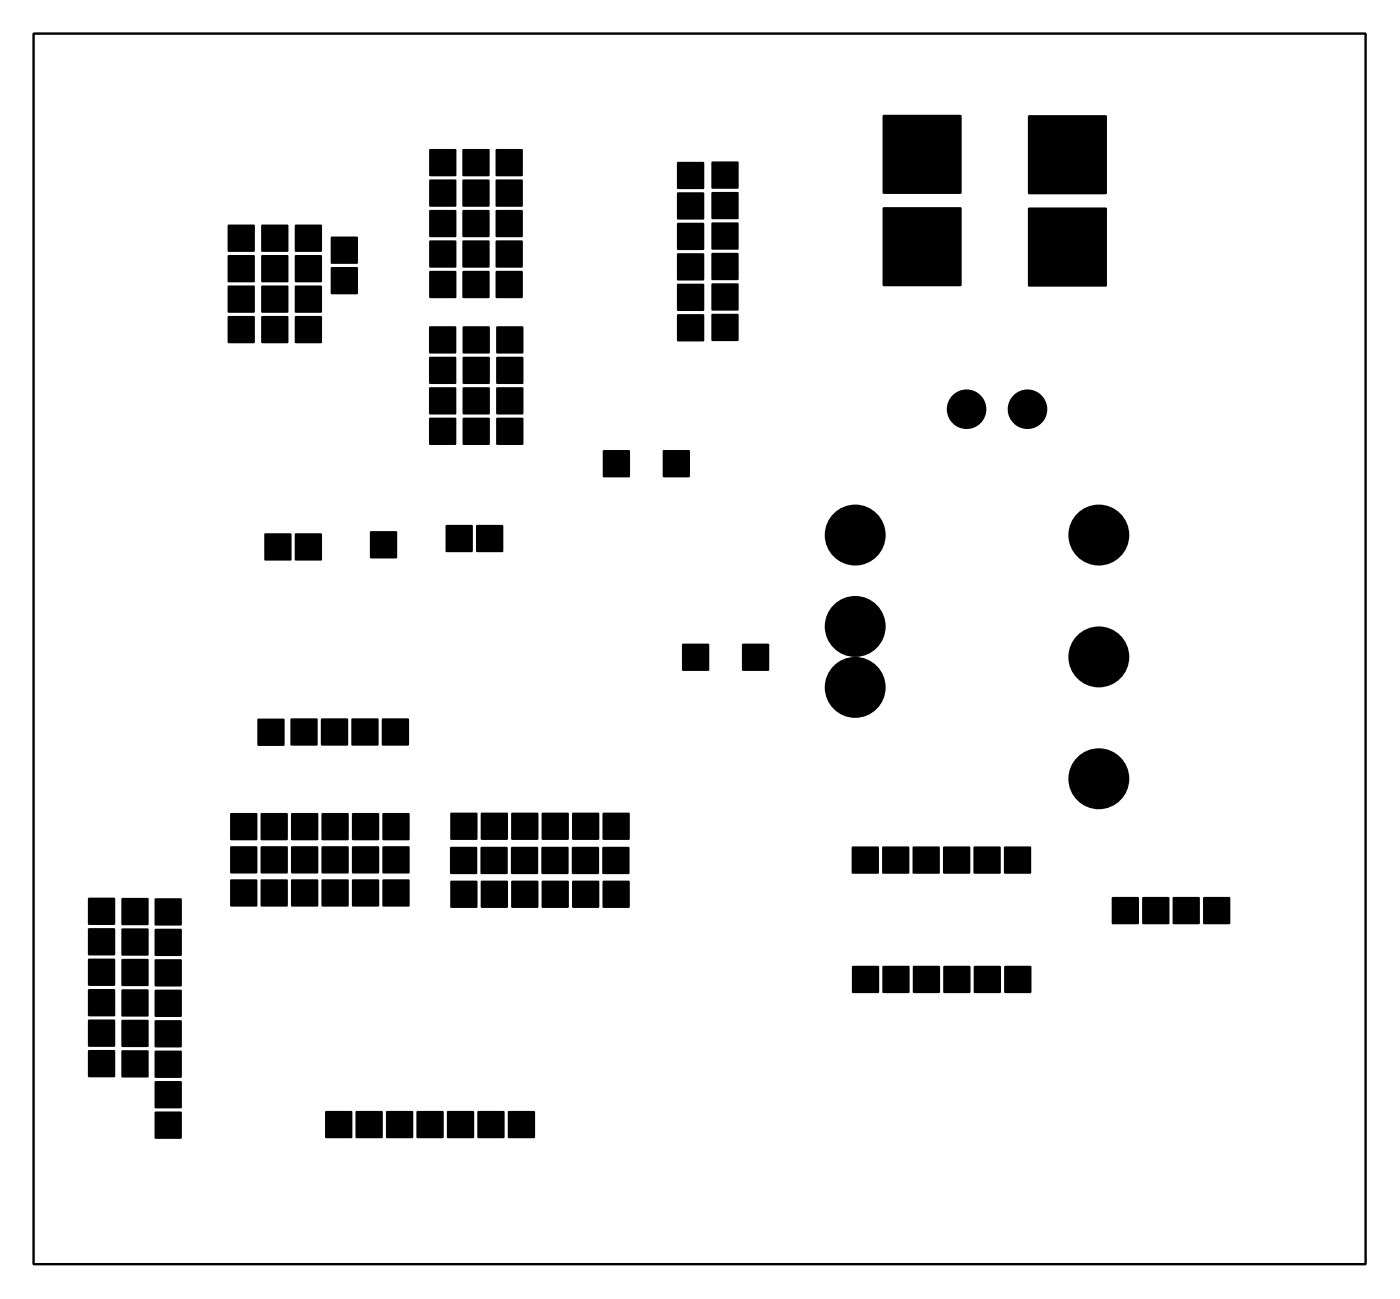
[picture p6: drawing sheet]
<svg xmlns="http://www.w3.org/2000/svg" width="117mm" height="108mm" viewBox="0 0 117 108" stroke-linecap="round" stroke-linejoin="round" font-family="sans-serif">
<g fill="#000">
<path d="M19 18.7h2.2v2.3h-2.2z" fill-rule="evenodd"/>
<path d="M21.8 18.7h2.2v2.3h-2.2z" fill-rule="evenodd"/>
<path d="M24.6 18.7h2.2v2.3h-2.2z" fill-rule="evenodd"/>
<path d="M27.6 19.7h2.2v2.3h-2.2z" fill-rule="evenodd"/>
<path d="M35.8 17.5h2.2v2.2h-2.2z" fill-rule="evenodd"/>
<path d="M35.8 15h2.2v2.2h-2.2z" fill-rule="evenodd"/>
<path d="M35.8 12.4h2.2v2.3h-2.2z" fill-rule="evenodd"/>
<path d="M38.6 17.5h2.2v2.2h-2.2z" fill-rule="evenodd"/>
<path d="M38.6 15h2.2v2.2h-2.2z" fill-rule="evenodd"/>
<path d="M38.6 12.4h2.2v2.3h-2.2z" fill-rule="evenodd"/>
<path d="M41.4 17.5h2.2v2.2h-2.2z" fill-rule="evenodd"/>
<path d="M41.4 15h2.2v2.2h-2.2z" fill-rule="evenodd"/>
<path d="M41.4 12.4h2.2v2.3h-2.2z" fill-rule="evenodd"/>
<path d="M56.5 13.5h2.2v2.2h-2.2z" fill-rule="evenodd"/>
<path d="M56.5 16.1h2.2v2.2h-2.2z" fill-rule="evenodd"/>
<path d="M56.5 18.6h2.2v2.2h-2.2z" fill-rule="evenodd"/>
<path d="M59.4 13.5h2.2v2.2h-2.2z" fill-rule="evenodd"/>
<path d="M59.4 16h2.2v2.2h-2.2z" fill-rule="evenodd"/>
<path d="M59.4 18.6h2.2v2.2h-2.2z" fill-rule="evenodd"/>
<path d="M73.6 9.6h6.6v6.5h-6.6z" fill-rule="evenodd"/>
<path d="M85.8 9.6h6.5v6.6h-6.5z" fill-rule="evenodd"/>
<path d="M19 21.3h2.2v2.2h-2.2z" fill-rule="evenodd"/>
<path d="M19 23.8h2.2v2.2h-2.2z" fill-rule="evenodd"/>
<path d="M19 26.4h2.2v2.2h-2.2z" fill-rule="evenodd"/>
<path d="M21.8 21.3h2.2v2.2h-2.2z" fill-rule="evenodd"/>
<path d="M21.8 23.8h2.2v2.2h-2.2z" fill-rule="evenodd"/>
<path d="M21.8 26.4h2.2v2.2h-2.2z" fill-rule="evenodd"/>
<path d="M24.6 21.3h2.2v2.2h-2.2z" fill-rule="evenodd"/>
<path d="M24.6 23.8h2.2v2.2h-2.2z" fill-rule="evenodd"/>
<path d="M24.6 26.4h2.2v2.2h-2.2z" fill-rule="evenodd"/>
<path d="M27.6 22.3h2.2v2.2h-2.2z" fill-rule="evenodd"/>
<path d="M35.8 22.6h2.2v2.2h-2.2z" fill-rule="evenodd"/>
<path d="M35.8 20.1h2.2v2.2h-2.2z" fill-rule="evenodd"/>
<path d="M35.8 27.2h2.2v2.2h-2.2z" fill-rule="evenodd"/>
<path d="M35.8 29.8h2.2v2.2h-2.2z" fill-rule="evenodd"/>
<path d="M35.8 32.3h2.2v2.2h-2.2z" fill-rule="evenodd"/>
<path d="M35.8 34.8h2.2v2.3h-2.2z" fill-rule="evenodd"/>
<path d="M38.6 22.6h2.2v2.2h-2.2z" fill-rule="evenodd"/>
<path d="M38.6 20.1h2.2v2.2h-2.2z" fill-rule="evenodd"/>
<path d="M38.6 27.2h2.2v2.2h-2.2z" fill-rule="evenodd"/>
<path d="M38.6 29.8h2.2v2.2h-2.2z" fill-rule="evenodd"/>
<path d="M38.6 32.3h2.2v2.2h-2.2z" fill-rule="evenodd"/>
<path d="M38.6 34.8h2.2v2.3h-2.2z" fill-rule="evenodd"/>
<path d="M41.4 22.6h2.2v2.2h-2.2z" fill-rule="evenodd"/>
<path d="M41.4 20.1h2.2v2.2h-2.2z" fill-rule="evenodd"/>
<path d="M41.4 27.2h2.2v2.2h-2.2z" fill-rule="evenodd"/>
<path d="M41.4 29.8h2.2v2.2h-2.2z" fill-rule="evenodd"/>
<path d="M41.4 32.3h2.2v2.2h-2.2z" fill-rule="evenodd"/>
<path d="M41.4 34.8h2.2v2.3h-2.2z" fill-rule="evenodd"/>
<path d="M50.3 37.5h2.2v2.3h-2.2z" fill-rule="evenodd"/>
<path d="M55.3 37.5h2.2v2.3h-2.2z" fill-rule="evenodd"/>
<path d="M56.5 21.1h2.2v2.3h-2.2z" fill-rule="evenodd"/>
<path d="M56.5 23.7h2.2v2.2h-2.2z" fill-rule="evenodd"/>
<path d="M56.5 26.2h2.2v2.2h-2.2z" fill-rule="evenodd"/>
<path d="M59.4 21.1h2.2v2.2h-2.2z" fill-rule="evenodd"/>
<path d="M59.4 23.6h2.2v2.3h-2.2z" fill-rule="evenodd"/>
<path d="M59.4 26.2h2.2v2.2h-2.2z" fill-rule="evenodd"/>
<path d="M73.6 17.3h6.6v6.5h-6.6z" fill-rule="evenodd"/>
<path d="M85.8 17.3h6.5v6.6h-6.5z" fill-rule="evenodd"/>
<path d="M22.1 44.5h2.2v2.2h-2.2z" fill-rule="evenodd"/>
<path d="M24.6 44.5h2.2v2.2h-2.2z" fill-rule="evenodd"/>
<path d="M30.9 44.3h2.2v2.2h-2.2z" fill-rule="evenodd"/>
<path d="M37.2 43.8h2.2v2.2h-2.2z" fill-rule="evenodd"/>
<path d="M39.7 43.8h2.2v2.2h-2.2z" fill-rule="evenodd"/>
<path d="M56.9 53.7h2.2v2.2h-2.2z" fill-rule="evenodd"/>
<path d="M61.9 53.7h2.2v2.2h-2.2z" fill-rule="evenodd"/>
<path d="M7.4 74.9h2.2v2.2h-2.2z" fill-rule="evenodd"/>
<path d="M7.4 77.4h2.2v2.2h-2.2z" fill-rule="evenodd"/>
<path d="M10.1 74.9h2.3v2.2h-2.3z" fill-rule="evenodd"/>
<path d="M10.1 77.4h2.3v2.2h-2.3z" fill-rule="evenodd"/>
<path d="M12.9 74.9h2.2v2.2h-2.2z" fill-rule="evenodd"/>
<path d="M12.9 77.5h2.2v2.2h-2.2z" fill-rule="evenodd"/>
<path d="M19.2 67.8h2.2v2.2h-2.2z" fill-rule="evenodd"/>
<path d="M19.2 70.6h2.2v2.2h-2.2z" fill-rule="evenodd"/>
<path d="M19.2 73.3h2.2v2.3h-2.2z" fill-rule="evenodd"/>
<path d="M21.5 59.9h2.2v2.3h-2.2z" fill-rule="evenodd"/>
<path d="M21.8 67.8h2.2v2.2h-2.2z" fill-rule="evenodd"/>
<path d="M21.8 70.6h2.2v2.2h-2.2z" fill-rule="evenodd"/>
<path d="M21.8 73.3h2.2v2.3h-2.2z" fill-rule="evenodd"/>
<path d="M24.2 59.9h2.3v2.2h-2.3z" fill-rule="evenodd"/>
<path d="M24.3 67.8h2.2v2.2h-2.2z" fill-rule="evenodd"/>
<path d="M24.3 70.6h2.2v2.2h-2.2z" fill-rule="evenodd"/>
<path d="M24.3 73.3h2.2v2.3h-2.2z" fill-rule="evenodd"/>
<path d="M26.8 59.9h2.2v2.2h-2.2z" fill-rule="evenodd"/>
<path d="M26.8 67.8h2.3v2.2h-2.3z" fill-rule="evenodd"/>
<path d="M26.8 70.6h2.3v2.2h-2.3z" fill-rule="evenodd"/>
<path d="M26.8 73.3h2.3v2.3h-2.3z" fill-rule="evenodd"/>
<path d="M29.3 59.9h2.2v2.2h-2.2z" fill-rule="evenodd"/>
<path d="M29.4 67.8h2.2v2.2h-2.2z" fill-rule="evenodd"/>
<path d="M29.4 70.6h2.2v2.2h-2.2z" fill-rule="evenodd"/>
<path d="M29.4 73.3h2.2v2.3h-2.2z" fill-rule="evenodd"/>
<path d="M31.9 59.9h2.2v2.2h-2.2z" fill-rule="evenodd"/>
<path d="M31.9 67.8h2.2v2.2h-2.2z" fill-rule="evenodd"/>
<path d="M31.9 70.6h2.2v2.2h-2.2z" fill-rule="evenodd"/>
<path d="M31.9 73.3h2.2v2.3h-2.2z" fill-rule="evenodd"/>
<path d="M37.6 70.6h2.2v2.2h-2.2z" fill-rule="evenodd"/>
<path d="M37.6 67.8h2.2v2.2h-2.2z" fill-rule="evenodd"/>
<path d="M37.6 73.4h2.2v2.3h-2.2z" fill-rule="evenodd"/>
<path d="M40.1 70.6h2.2v2.2h-2.2z" fill-rule="evenodd"/>
<path d="M40.1 67.8h2.2v2.2h-2.2z" fill-rule="evenodd"/>
<path d="M40.1 73.4h2.2v2.3h-2.2z" fill-rule="evenodd"/>
<path d="M42.6 70.6h2.3v2.2h-2.3z" fill-rule="evenodd"/>
<path d="M42.7 67.8h2.2v2.2h-2.2z" fill-rule="evenodd"/>
<path d="M42.7 73.4h2.2v2.3h-2.2z" fill-rule="evenodd"/>
<path d="M45.2 70.6h2.2v2.2h-2.2z" fill-rule="evenodd"/>
<path d="M45.2 67.8h2.2v2.2h-2.2z" fill-rule="evenodd"/>
<path d="M45.2 73.4h2.2v2.3h-2.2z" fill-rule="evenodd"/>
<path d="M47.7 70.6h2.2v2.2h-2.2z" fill-rule="evenodd"/>
<path d="M47.7 67.8h2.3v2.2h-2.3z" fill-rule="evenodd"/>
<path d="M47.7 73.4h2.3v2.3h-2.3z" fill-rule="evenodd"/>
<path d="M50.3 70.6h2.2v2.2h-2.2z" fill-rule="evenodd"/>
<path d="M50.3 67.8h2.2v2.2h-2.2z" fill-rule="evenodd"/>
<path d="M50.3 73.4h2.2v2.3h-2.2z" fill-rule="evenodd"/>
<path d="M71.1 70.6h2.2v2.2h-2.2z" fill-rule="evenodd"/>
<path d="M73.6 70.6h2.2v2.2h-2.2z" fill-rule="evenodd"/>
<path d="M76.1 70.6h2.3v2.2h-2.3z" fill-rule="evenodd"/>
<path d="M78.7 70.6h2.2v2.2h-2.2z" fill-rule="evenodd"/>
<path d="M81.2 70.6h2.2v2.2h-2.2z" fill-rule="evenodd"/>
<path d="M83.8 70.6h2.2v2.2h-2.2z" fill-rule="evenodd"/>
<path d="M92.7 74.8h2.3v2.2h-2.3z" fill-rule="evenodd"/>
<path d="M95.3 74.8h2.2v2.2h-2.2z" fill-rule="evenodd"/>
<path d="M97.8 74.8h2.2v2.2h-2.2z" fill-rule="evenodd"/>
<path d="M100.4 74.8h2.2v2.2h-2.2z" fill-rule="evenodd"/>
<path d="M7.4 79.9h2.2v2.3h-2.2z" fill-rule="evenodd"/>
<path d="M7.4 82.5h2.2v2.2h-2.2z" fill-rule="evenodd"/>
<path d="M7.4 85h2.2v2.2h-2.2z" fill-rule="evenodd"/>
<path d="M7.4 87.6h2.2v2.2h-2.2z" fill-rule="evenodd"/>
<path d="M10.1 80h2.3v2.2h-2.3z" fill-rule="evenodd"/>
<path d="M10.1 82.5h2.3v2.2h-2.3z" fill-rule="evenodd"/>
<path d="M10.1 85h2.3v2.3h-2.3z" fill-rule="evenodd"/>
<path d="M10.1 87.6h2.3v2.2h-2.3z" fill-rule="evenodd"/>
<path d="M12.9 80h2.2v2.2h-2.2z" fill-rule="evenodd"/>
<path d="M12.9 82.5h2.2v2.3h-2.2z" fill-rule="evenodd"/>
<path d="M12.9 85.1h2.2v2.2h-2.2z" fill-rule="evenodd"/>
<path d="M12.9 87.6h2.2v2.2h-2.2z" fill-rule="evenodd"/>
<path d="M12.9 90.2h2.2v2.2h-2.2z" fill-rule="evenodd"/>
<path d="M12.9 92.7h2.2v2.2h-2.2z" fill-rule="evenodd"/>
<path d="M27.1 92.6h2.3v2.3h-2.3z" fill-rule="evenodd"/>
<path d="M29.7 92.6h2.2v2.3h-2.2z" fill-rule="evenodd"/>
<path d="M32.2 92.6h2.2v2.3h-2.2z" fill-rule="evenodd"/>
<path d="M34.8 92.6h2.2v2.3h-2.2z" fill-rule="evenodd"/>
<path d="M37.3 92.6h2.2v2.3h-2.2z" fill-rule="evenodd"/>
<path d="M39.8 92.6h2.3v2.3h-2.3z" fill-rule="evenodd"/>
<path d="M42.4 92.6h2.2v2.3h-2.2z" fill-rule="evenodd"/>
<path d="M71.1 80.5h2.2v2.3h-2.2z" fill-rule="evenodd"/>
<path d="M73.6 80.5h2.2v2.3h-2.2z" fill-rule="evenodd"/>
<path d="M76.2 80.5h2.2v2.3h-2.2z" fill-rule="evenodd"/>
<path d="M78.7 80.5h2.2v2.3h-2.2z" fill-rule="evenodd"/>
<path d="M81.2 80.5h2.3v2.3h-2.3z" fill-rule="evenodd"/>
<path d="M83.8 80.5h2.2v2.3h-2.2z" fill-rule="evenodd"/>
<circle cx="80.6" cy="34.1" r="1.65"/>
<circle cx="85.7" cy="34.1" r="1.65"/>
<circle cx="71.3" cy="44.6" r="2.54"/>
<circle cx="71.3" cy="52.2" r="2.54"/>
<circle cx="71.3" cy="57.3" r="2.54"/>
<circle cx="91.6" cy="54.8" r="2.54"/>
<circle cx="91.6" cy="44.6" r="2.54"/>
<circle cx="91.6" cy="64.9" r="2.54"/>
</g>
<path d="M2.8 2.8h111.1v102.6h-111.1z" fill="none" stroke="#000" stroke-width=".2"/>
</svg>
